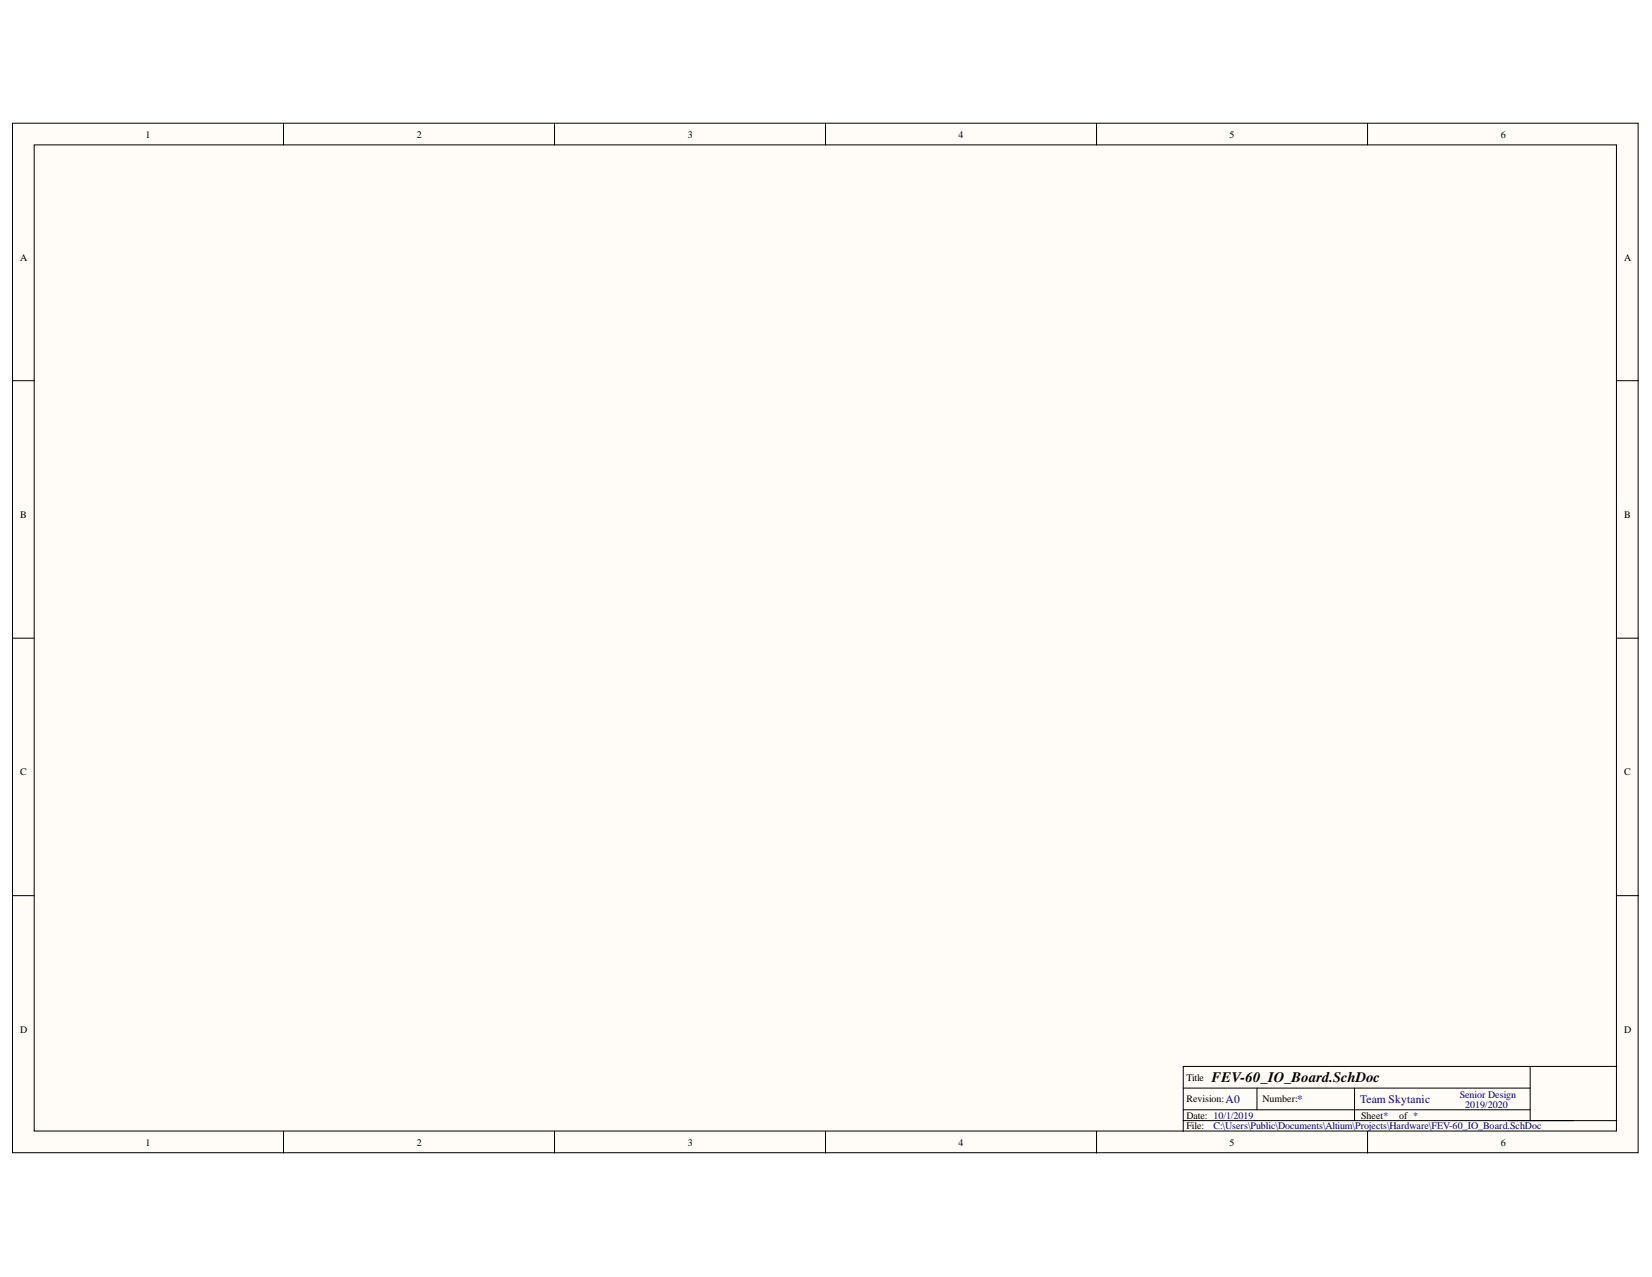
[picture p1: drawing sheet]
<svg xmlns="http://www.w3.org/2000/svg" width="279mm" height="216mm" viewBox="0 0 279 216" stroke-linecap="round" stroke-linejoin="round" font-family="sans-serif">
<defs><g id="words">
<text font-size="2.5" x="204.9" y="182.9">FEV-60_IO_Board.SchDoc</text>
<g font-size="1.9" fill="#000080">
<text x="207.3" y="186.5">A0</text>
<text x="219.4" y="186.5">*</text>
<text x="230" y="186.5">Team Skytanic</text>
</g>
<g font-size="1.7">
<text x="24.6" y="23.3">1</text>
<text x="70.5" y="23.3">2</text>
<text x="116.3" y="23.3">3</text>
<text x="162.1" y="23.3">4</text>
<text x="208" y="23.3">5</text>
<text x="253.8" y="23.3">6</text>
<text x="3.4" y="44.1">A</text>
<text x="274.7" y="44.1">A</text>
<text x="3.4" y="87.6">B</text>
<text x="274.7" y="87.6">B</text>
<text x="3.4" y="131.1">C</text>
<text x="274.7" y="131.1">C</text>
<text x="3.4" y="174.7">D</text>
<text x="274.7" y="174.7">D</text>
<text x="200.7" y="182.7">Title</text>
<text x="200.7" y="189.1">Date: 10/1/2019</text>
<text x="200.7" y="190.9">File:</text>
<text x="200.7" y="186.3">Revision:</text>
<text x="213.5" y="186.3">Number:</text>
<text x="230.2" y="189.1">Sheet*</text>
<text x="236.6" y="189.1">of *</text>
<text x="24.6" y="193.7">1</text>
<text x="70.5" y="193.7">2</text>
<text x="116.3" y="193.7">3</text>
<text x="162.1" y="193.7">4</text>
<text x="208" y="193.7">5</text>
<text x="253.8" y="193.7">6</text>
</g>
<g font-size="1.7" fill="#000080">
<text x="246.9" y="185.7">Senior Design</text>
<text x="205.2" y="190.9">C:\Users\Public\Documents\Altium\Projects\Hardware\FEV-60_IO_Board.SchDoc</text>
<text x="247.8" y="187.3">2019/2020</text>
</g>
</g></defs>
<g fill="#fffcf8" stroke="#000" stroke-width=".17">
<path d="M2.1 20.8h275v174.1h-275z"/>
<path d="M5.8 24.5h267.6v166.7h-267.6z"/>
</g>
<g fill="none" stroke="#000" stroke-width=".17">
<path d="M48 20.8v3.7M93.8 20.8v3.7M139.6 20.8v3.7M185.5 20.8v3.7M231.3 20.8v3.7M2.1 64.4h3.7M273.5 64.4h3.6M2.1 107.9h3.7M273.5 107.9h3.6M2.1 151.4h3.7M273.5 151.4h3.6M48 191.3v3.7"/>
<path d="M93.8 191.3v3.7M139.6 191.3v3.7M185.5 191.3v3.7M200.1 184h58.7M200.1 189.5h73.4M200.1 187.6h58.7M212.6 184v3.6M229.1 184v5.5M231.3 191.3v3.7M258.8 180.3v9.2M273.5 180.3h-73.4v11"/>
</g>
<use href="#words"/>
</svg>
